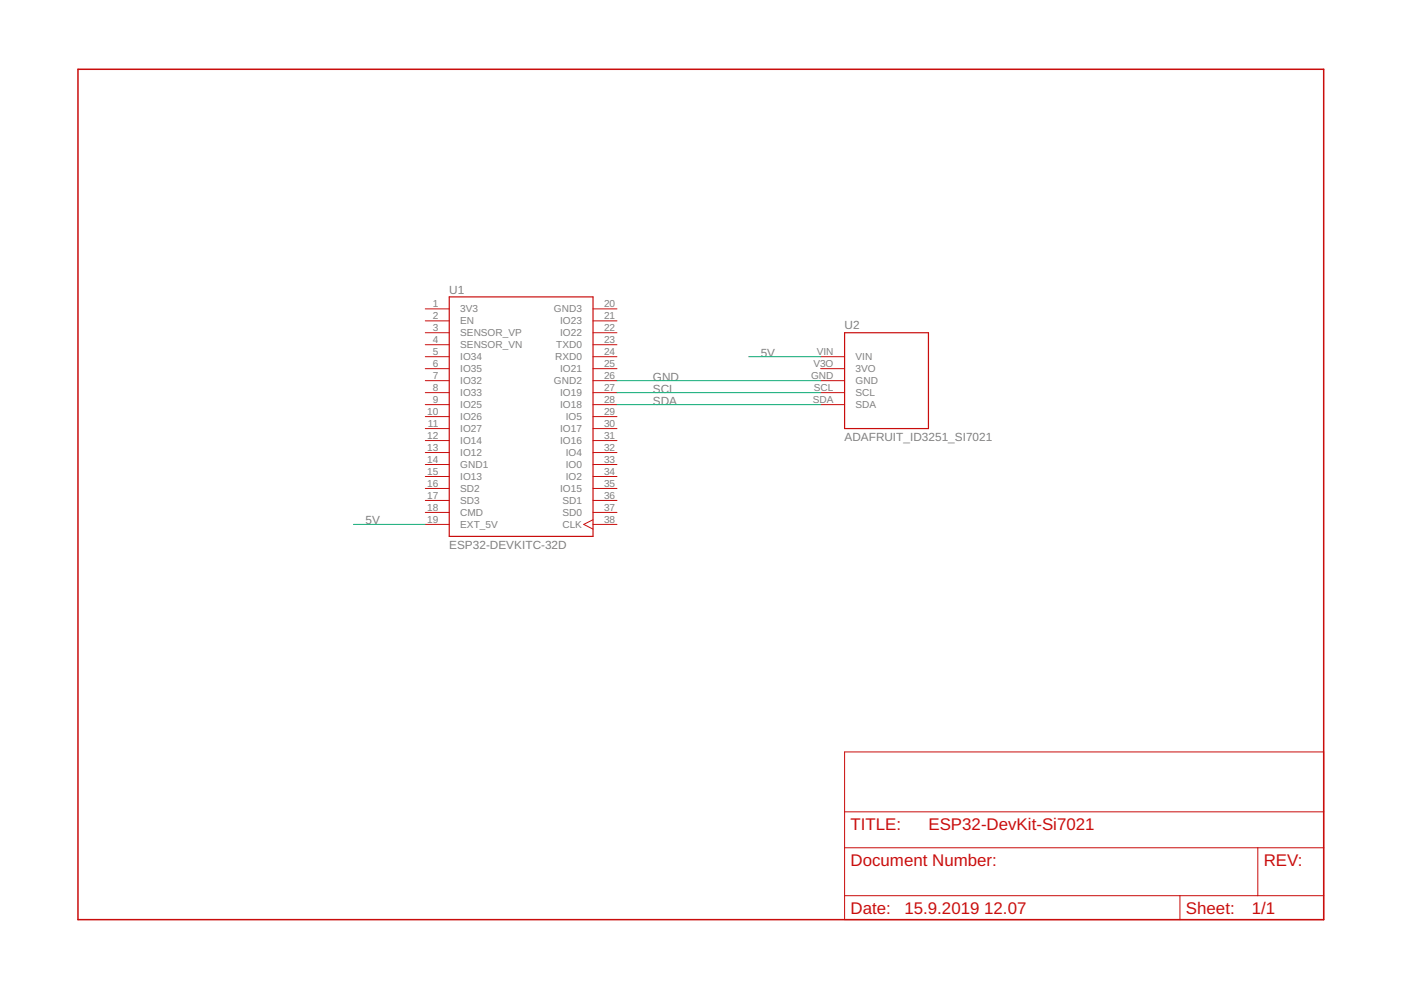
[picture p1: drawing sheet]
<svg xmlns="http://www.w3.org/2000/svg" width="297mm" height="210mm" viewBox="0 0 297 210" stroke-linecap="round" stroke-linejoin="round" font-family="sans-serif">
<defs><g id="words">
<g font-size="3.6" fill="#c90d0c">
<text x="180.3" y="175.9">TITLE:</text>
<text x="196.8" y="175.9">ESP32-DevKit-Si7021</text>
<text x="180.3" y="183.6">Document Number:</text>
<text x="267.9" y="183.6">REV:</text>
<text x="180.3" y="193.7">Date:</text>
<text x="191.8" y="193.7">15.9.2019</text>
<text x="208.7" y="193.7">12.07</text>
<text x="251.4" y="193.7">Sheet:</text>
<text x="265.4" y="193.7">1/1</text>
</g>
<g font-size="2.5" fill="#808080">
<text x="95.2" y="62.3">U1</text>
<text x="179.1" y="69.8">U2</text>
<text x="161.3" y="75.6">5V</text>
<text x="138.4" y="80.7">GND</text>
<text x="138.4" y="83.3">SCL</text>
<text x="138.4" y="85.8">SDA</text>
<text x="179.1" y="93.4">ADAFRUIT_ID3251_SI7021</text>
<text x="77.5" y="111.2">5V</text>
<text x="95.2" y="116.3">ESP32-DEVKITC-32D</text>
</g>
<g font-size="2.1" fill="#808080">
<text x="91.7" y="65.1">1</text>
<text x="128.1" y="65.1">20</text>
<text x="91.7" y="67.7">2</text>
<text x="91.7" y="70.2">3</text>
<text x="97.6" y="66.2">3V3</text>
<text x="97.6" y="68.8">EN</text>
<text x="97.6" y="71.3">SENSOR_VP</text>
<text x="117.4" y="66.2">GND3</text>
<text x="118.8" y="71.3">IO22</text>
<text x="118.8" y="68.8">IO23</text>
<text x="128.1" y="70.2">22</text>
<text x="128.1" y="67.7">21</text>
<text x="91.7" y="72.7">4</text>
<text x="91.7" y="75.3">5</text>
<text x="91.7" y="77.8">6</text>
<text x="97.6" y="73.9">SENSOR_VN</text>
<text x="97.6" y="76.4">IO34</text>
<text x="117.7" y="76.4">RXD0</text>
<text x="117.9" y="73.9">TXD0</text>
<text x="128.1" y="77.8">25</text>
<text x="128.1" y="75.3">24</text>
<text x="128.1" y="72.7">23</text>
<text x="172.5" y="77.8">V3O</text>
<text x="173.2" y="75.3">VIN</text>
<text x="181.4" y="76.4">VIN</text>
<text x="91.7" y="80.4">7</text>
<text x="91.7" y="82.9">8</text>
<text x="97.6" y="78.9">IO35</text>
<text x="97.6" y="81.5">IO32</text>
<text x="117.4" y="81.5">GND2</text>
<text x="118.8" y="78.9">IO21</text>
<text x="128.1" y="82.9">27</text>
<text x="128.1" y="80.4">26</text>
<text x="172" y="80.4">GND</text>
<text x="172.6" y="82.9">SCL</text>
<text x="181.4" y="78.9">3VO</text>
<text x="181.4" y="81.5">GND</text>
<text x="90.6" y="88">10</text>
<text x="91.7" y="85.4">9</text>
<text x="97.6" y="84">IO33</text>
<text x="97.6" y="86.6">IO25</text>
<text x="97.6" y="89.1">IO26</text>
<text x="118.8" y="86.6">IO18</text>
<text x="118.8" y="84">IO19</text>
<text x="119.9" y="89.1">IO5</text>
<text x="128.1" y="88">29</text>
<text x="128.1" y="85.4">28</text>
<text x="172.3" y="85.4">SDA</text>
<text x="181.4" y="84">SCL</text>
<text x="181.4" y="86.6">SDA</text>
<text x="90.6" y="93.1">12</text>
<text x="90.6" y="95.6">13</text>
<text x="90.7" y="90.5">11</text>
<text x="97.6" y="91.6">IO27</text>
<text x="97.6" y="94.2">IO14</text>
<text x="118.8" y="94.2">IO16</text>
<text x="118.8" y="91.6">IO17</text>
<text x="128.1" y="95.6">32</text>
<text x="128.1" y="93.1">31</text>
<text x="128.1" y="90.5">30</text>
<text x="90.6" y="98.1">14</text>
<text x="90.6" y="100.7">15</text>
<text x="97.6" y="96.7">IO12</text>
<text x="97.6" y="99.3">GND1</text>
<text x="97.6" y="101.8">IO13</text>
<text x="119.9" y="101.8">IO2</text>
<text x="119.9" y="99.3">IO0</text>
<text x="119.9" y="96.7">IO4</text>
<text x="128.1" y="100.7">34</text>
<text x="128.1" y="98.1">33</text>
<text x="90.6" y="103.2">16</text>
<text x="90.6" y="105.8">17</text>
<text x="97.6" y="104.3">SD2</text>
<text x="97.6" y="106.9">SD3</text>
<text x="118.8" y="104.3">IO15</text>
<text x="119.2" y="106.9">SD1</text>
<text x="128.1" y="105.8">36</text>
<text x="128.1" y="103.2">35</text>
<text x="90.6" y="108.3">18</text>
<text x="90.6" y="110.8">19</text>
<text x="97.6" y="109.4">CMD</text>
<text x="97.6" y="112">EXT_5V</text>
<text x="119.2" y="112">CLK</text>
<text x="119.2" y="109.4">SD0</text>
<text x="128.1" y="110.8">38</text>
<text x="128.1" y="108.3">37</text>
</g>
</g></defs>
<path d="M16.5 14.7h264.1v180.3h-264.1z" fill="none" stroke="#c90d0c" stroke-width=".32"/>
<g fill="none" stroke="#c90d0c" stroke-width=".21">
<path d="M90.2 65.5h5M90.2 68h5M90.2 70.5h5M90.2 73.1h5M90.2 75.6h5M90.2 78.2h5M125.7 65.5h5.1M125.7 68h5.1M125.7 70.5h5.1M125.7 73.1h5.1M125.7 75.6h5.1M125.7 78.2h5.1"/>
<path d="M174 75.6h5.1M174 78.2h5.1M90.2 80.7h5M90.2 83.2h5M90.2 85.8h5M90.2 88.3h5M90.2 90.9h5M90.2 93.4h5M90.2 95.9h5M90.2 98.5h5M125.7 80.7h5.1M125.7 83.2h5.1"/>
<path d="M125.7 85.8h5.1M125.7 88.3h5.1M125.7 90.9h5.1M125.7 93.4h5.1M125.7 95.9h5.1M125.7 98.5h5.1M174 80.7h5.1M174 83.2h5.1M174 85.8h5.1M90.2 101h5M90.2 103.6h5M90.2 106.1h5"/>
<path d="M90.2 108.6h5M90.2 111.2h5M125.7 101h5.1M125.7 103.6h5.1M125.7 106.1h5.1M125.7 108.6h5.1M125.7 111.2h5.1M125.7 110.2l-1.9 1 1.9 1M179.1 159.4h101.5v35.6h-101.5zM179.1 179.7h101.5M179.1 172.1h101.5M266.7 179.7v10.2"/>
<path d="M179.1 189.9h101.5M250.2 189.9v5.1"/>
</g>
<path d="M95.2 62.9h30.5v50.8h-30.5zM179.1 70.5h17.7v20.4h-17.7z" fill="none" stroke="#c90d0c" stroke-width=".25"/>
<path d="M158.7 75.6h15.3M130.8 80.7h43.2M130.8 83.2h43.2M130.8 85.8h43.2M75 111.2h15.2" fill="none" stroke="#0dab76" stroke-width=".21"/>
<use href="#words"/>
</svg>
